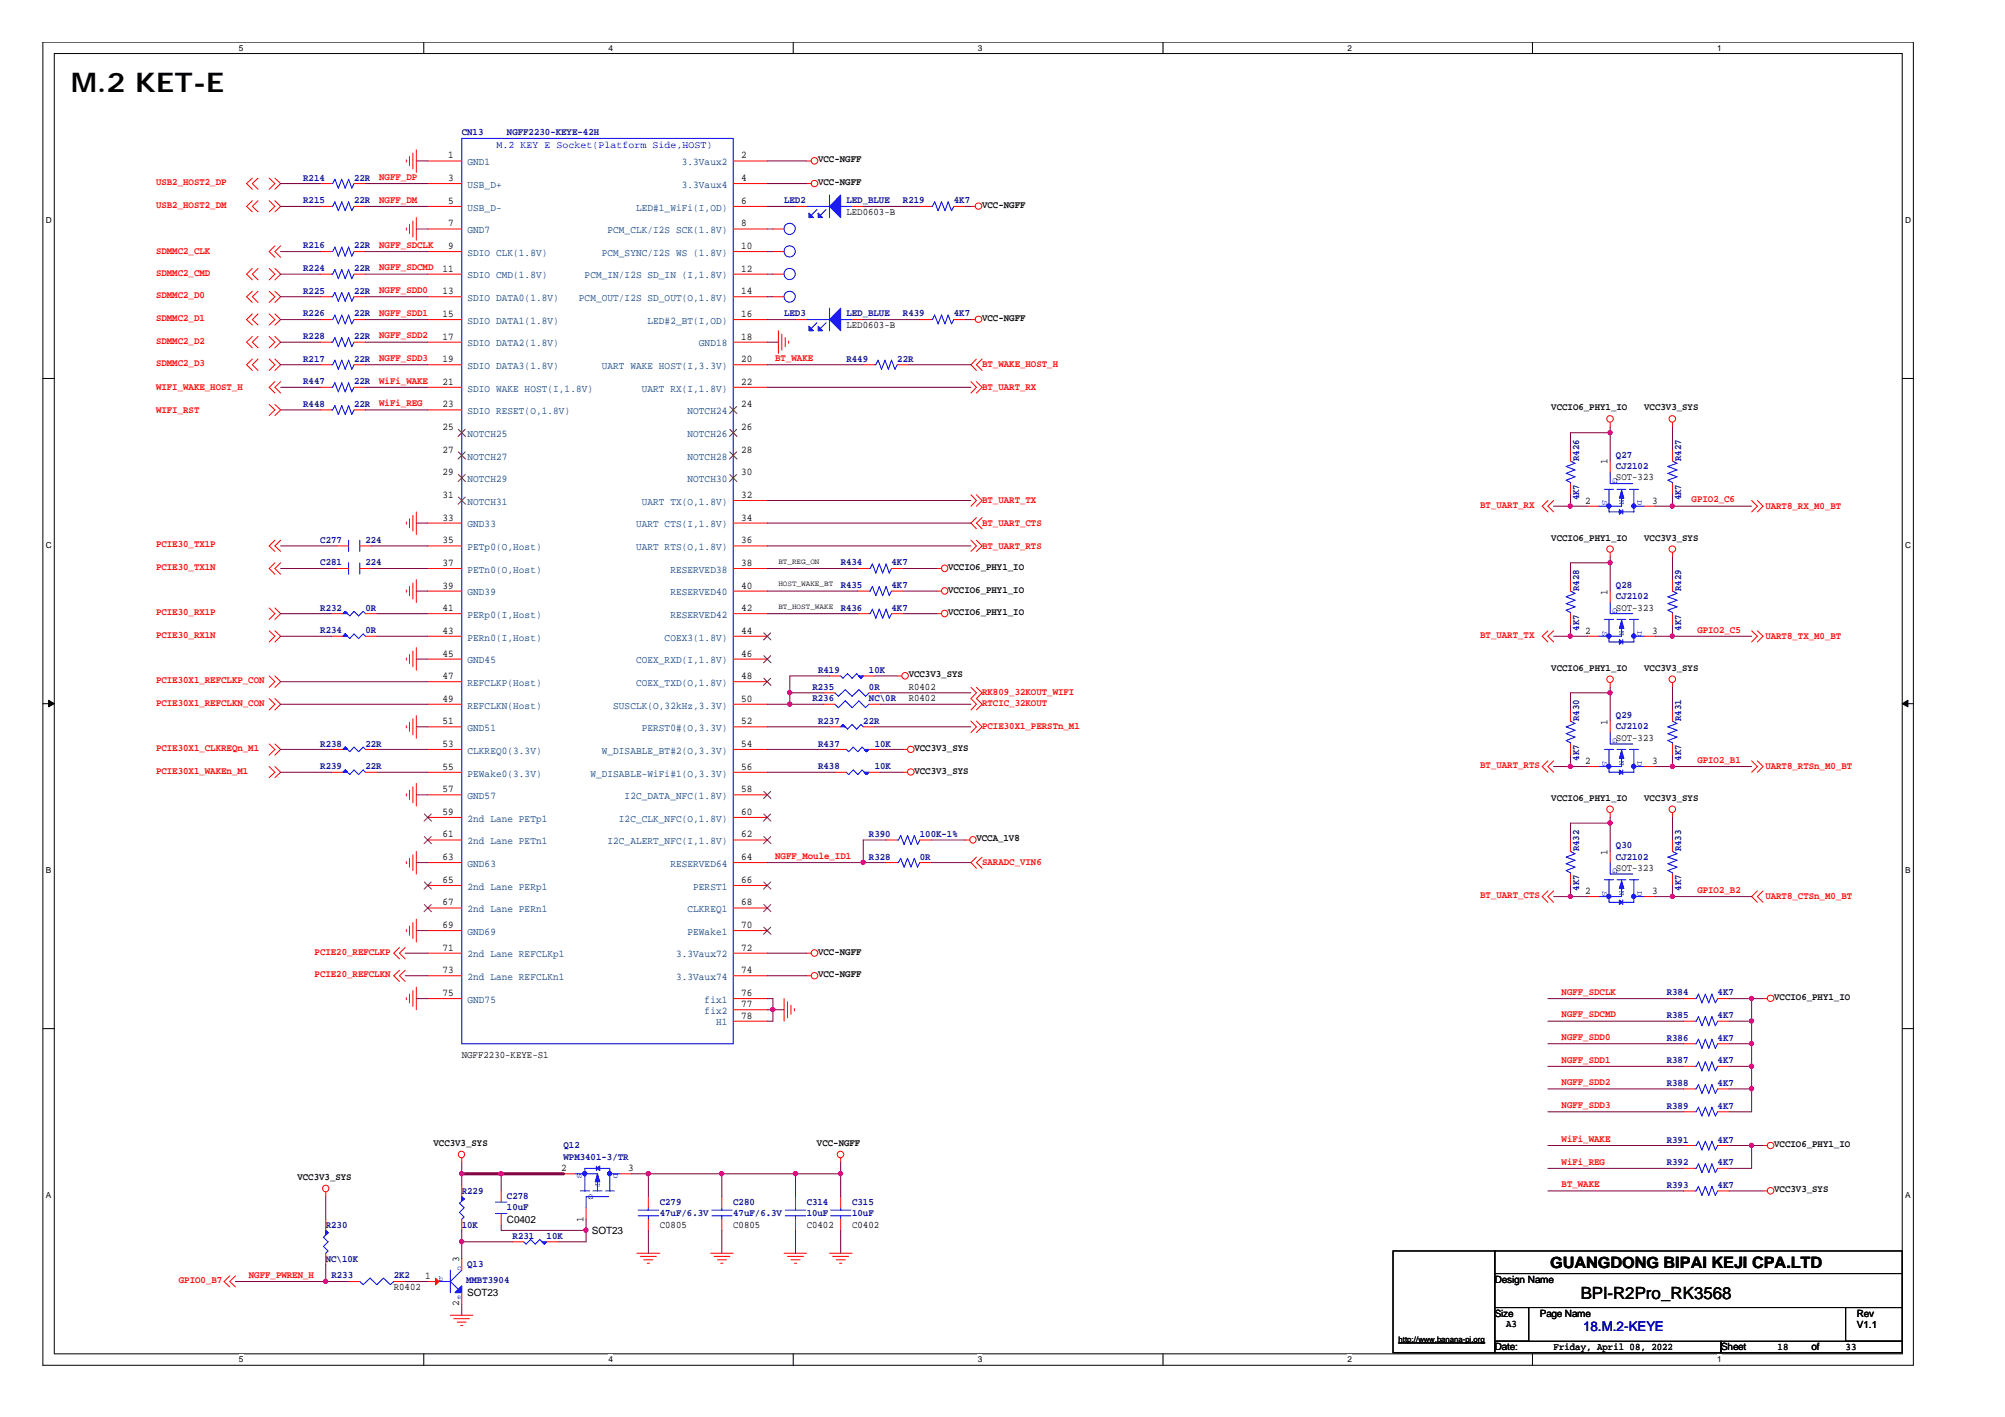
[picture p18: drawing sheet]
<svg xmlns="http://www.w3.org/2000/svg" width="297mm" height="210mm" viewBox="0 0 297 210" stroke-linecap="round" stroke-linejoin="round" font-family="sans-serif">
<defs><g id="words">
<text font-size="4" x="10.5" y="13.6">M.2 KET-E</text>
<text font-size="2.5" x="234.2" y="192.4">BPI-R2Pro_RK3568</text>
<text font-size="2.3" x="229.7" y="187.8">GUANGDONG BIPAI KEJI CPA.LTD</text>
<text font-size="2" fill="#000080" x="234.5" y="197.2">18.M.2-KEYE</text>
<g font-size="1.5">
<text x="66.4" y="23.5">1</text>
<text x="109.8" y="23.5">2</text>
<text x="66.4" y="26.8">3</text>
<text x="109.8" y="26.8">4</text>
<text x="121.2" y="24.1">VCC-NGFF</text>
<text x="121.2" y="27.4">VCC-NGFF</text>
<text x="66.4" y="30.2">5</text>
<text x="66.4" y="33.5">7</text>
<text x="109.8" y="30.2">6</text>
<text x="109.8" y="33.5">8</text>
<text x="125.4" y="31.8">LED0603-B</text>
<text x="145.5" y="30.8">VCC-NGFF</text>
<text x="65.5" y="40.2">11</text>
<text x="66.4" y="36.9">9</text>
<text x="109.8" y="36.9">10</text>
<text x="109.8" y="40.2">12</text>
<text x="65.5" y="43.6">13</text>
<text x="65.5" y="47">15</text>
<text x="109.8" y="43.6">14</text>
<text x="109.8" y="47">16</text>
<text x="145.5" y="47.6">VCC-NGFF</text>
<text x="65.5" y="50.3">17</text>
<text x="65.5" y="53.7">19</text>
<text x="109.8" y="50.3">18</text>
<text x="109.8" y="53.7">20</text>
<text x="125.4" y="48.6">LED0603-B</text>
<text x="65.5" y="57">21</text>
<text x="109.8" y="57">22</text>
<text x="65.5" y="60.3">23</text>
<text x="65.5" y="63.7">25</text>
<text x="109.8" y="60.3">24</text>
<text x="109.8" y="63.7">26</text>
<text x="229.8" y="60.8">VCCIO6_PHY1_IO</text>
<text x="243.6" y="60.8">VCC3V3_SYS</text>
<text x="65.5" y="67.1">27</text>
<text x="65.5" y="70.4">29</text>
<text x="109.8" y="67.1">28</text>
<text x="109.8" y="70.4">30</text>
<text x="238.2" y="68.8" transform="rotate(-90 238.2 68.8)">1</text>
<text x="239.4" y="71.2">SOT-323</text>
<text x="65.5" y="73.8">31</text>
<text x="65.5" y="77.1">33</text>
<text x="109.8" y="73.8">32</text>
<text x="109.8" y="77.1">34</text>
<text x="234.8" y="74.6">2</text>
<text x="244.8" y="74.6">3</text>
<text x="65.5" y="80.5">35</text>
<text x="65.5" y="83.8">37</text>
<text x="109.8" y="80.5">36</text>
<text x="109.8" y="83.8">38</text>
<text x="229.8" y="80.1">VCCIO6_PHY1_IO</text>
<text x="243.6" y="80.1">VCC3V3_SYS</text>
<text x="65.5" y="87.2">39</text>
<text x="109.8" y="87.2">40</text>
<text x="140.5" y="84.4">VCCIO6_PHY1_IO</text>
<text x="140.5" y="87.8">VCCIO6_PHY1_IO</text>
<text x="238.2" y="88.1" transform="rotate(-90 238.2 88.1)">1</text>
<text x="65.5" y="90.5">41</text>
<text x="65.5" y="93.9">43</text>
<text x="109.8" y="90.5">42</text>
<text x="109.8" y="93.9">44</text>
<text x="140.5" y="91.1">VCCIO6_PHY1_IO</text>
<text x="234.8" y="93.9">2</text>
<text x="239.4" y="90.5">SOT-323</text>
<text x="244.8" y="93.9">3</text>
<text x="65.5" y="97.3">45</text>
<text x="65.5" y="100.6">47</text>
<text x="109.8" y="97.3">46</text>
<text x="109.8" y="100.6">48</text>
<text x="134.6" y="100.3">VCC3V3_SYS</text>
<text x="229.8" y="99.3">VCCIO6_PHY1_IO</text>
<text x="243.6" y="99.3">VCC3V3_SYS</text>
<text x="65.5" y="103.9">49</text>
<text x="65.5" y="107.3">51</text>
<text x="109.8" y="103.9">50</text>
<text x="109.8" y="107.3">52</text>
<text x="134.6" y="102.2">R0402</text>
<text x="134.6" y="103.9">R0402</text>
<text x="238.2" y="107.3" transform="rotate(-90 238.2 107.3)">1</text>
<text x="65.5" y="110.6">53</text>
<text x="109.8" y="110.6">54</text>
<text x="135.5" y="111.3">VCC3V3_SYS</text>
<text x="234.8" y="113.2">2</text>
<text x="239.4" y="109.7">SOT-323</text>
<text x="244.8" y="113.2">3</text>
<text x="65.5" y="114">55</text>
<text x="65.5" y="117.4">57</text>
<text x="109.8" y="114">56</text>
<text x="109.8" y="117.4">58</text>
<text x="135.5" y="114.6">VCC3V3_SYS</text>
<text x="229.8" y="118.6">VCCIO6_PHY1_IO</text>
<text x="243.6" y="118.6">VCC3V3_SYS</text>
<text x="65.5" y="120.7">59</text>
<text x="65.5" y="124.1">61</text>
<text x="109.8" y="120.7">60</text>
<text x="109.8" y="124.1">62</text>
<text x="144.7" y="124.6">VCCA_1V8</text>
<text x="65.5" y="127.4">63</text>
<text x="65.5" y="130.8">65</text>
<text x="109.8" y="127.4">64</text>
<text x="109.8" y="130.8">66</text>
<text x="238.2" y="126.6" transform="rotate(-90 238.2 126.6)">1</text>
<text x="239.4" y="129">SOT-323</text>
<text x="65.5" y="134.1">67</text>
<text x="65.5" y="137.5">69</text>
<text x="109.8" y="134.1">68</text>
<text x="109.8" y="137.5">70</text>
<text x="234.8" y="132.4">2</text>
<text x="244.8" y="132.4">3</text>
<text x="65.5" y="140.8">71</text>
<text x="109.8" y="140.8">72</text>
<text x="121.2" y="141.4">VCC-NGFF</text>
<text x="65.5" y="144.2">73</text>
<text x="65.5" y="147.5">75</text>
<text x="109.8" y="144.2">74</text>
<text x="109.8" y="147.5">76</text>
<text x="109.8" y="149.2">77</text>
<text x="121.2" y="144.8">VCC-NGFF</text>
<text x="262.8" y="148.1">VCCIO6_PHY1_IO</text>
<text x="109.8" y="150.9">78</text>
<text x="68.4" y="156.7">NGFF2230-KEYE-S1</text>
<text x="64.2" y="169.8">VCC3V3_SYS</text>
<text x="83.1" y="173.5">2</text>
<text x="93" y="173.5">3</text>
<text x="121" y="169.8">VCC-NGFF</text>
<text x="262.8" y="169.9">VCCIO6_PHY1_IO</text>
<text x="44.1" y="174.8">VCC3V3_SYS</text>
<text x="262.8" y="176.6">VCC3V3_SYS</text>
<text x="75.1" y="181.1">C0402</text>
<text x="86.4" y="180.9" transform="rotate(-90 86.4 180.9)">1</text>
<text x="87.7" y="182.8">SOT23</text>
<text x="97.7" y="181.8">C0805</text>
<text x="108.6" y="181.8">C0805</text>
<text x="119.5" y="181.8">C0402</text>
<text x="126.2" y="181.8">C0402</text>
<text x="58.3" y="191.1">R0402</text>
<text x="63" y="189.5">1</text>
<text x="68" y="187" transform="rotate(-90 68 187)">3</text>
<text x="69.2" y="192">SOT23</text>
<text x="221.4" y="190">Design Name</text>
<text x="68" y="193.5" transform="rotate(-90 68 193.5)">2</text>
<text x="221.4" y="195">Size</text>
<text x="223.1" y="196.6">A3</text>
<text x="228.1" y="195">Page Name</text>
<text x="275.1" y="195">Rev</text>
<text x="275.1" y="196.7">V1.1</text>
<text x="221.4" y="200">Date:</text>
<text x="230.2" y="199.9">Friday, April 08, 2022</text>
<text x="255" y="200">Sheet</text>
<text x="263.4" y="199.9">18</text>
<text x="268.4" y="200">of</text>
<text x="273.4" y="199.9">33</text>
</g>
<g font-size="1.5" fill="#000080">
<text x="68.4" y="20">CN13</text>
<text x="75.1" y="20">NGFF2230-KEYE-42H</text>
<text x="44.9" y="26.8">R214</text>
<text x="52.5" y="26.8">22R</text>
<text x="44.9" y="30.1">R215</text>
<text x="52.5" y="30.1">22R</text>
<text x="116.2" y="30.1">LED2</text>
<text x="125.4" y="30.1">LED_BLUE</text>
<text x="133.8" y="30.1">R219</text>
<text x="141.3" y="30.1">4K7</text>
<text x="44.9" y="40.2">R224</text>
<text x="44.9" y="36.8">R216</text>
<text x="52.5" y="40.2">22R</text>
<text x="52.5" y="36.8">22R</text>
<text x="44.9" y="46.9">R226</text>
<text x="44.9" y="43.5">R225</text>
<text x="52.5" y="46.9">22R</text>
<text x="52.5" y="43.5">22R</text>
<text x="116.2" y="46.9">LED3</text>
<text x="125.4" y="46.9">LED_BLUE</text>
<text x="133.8" y="46.9">R439</text>
<text x="141.3" y="46.9">4K7</text>
<text x="44.9" y="50.2">R228</text>
<text x="44.9" y="53.6">R217</text>
<text x="52.5" y="50.2">22R</text>
<text x="52.5" y="53.6">22R</text>
<text x="125.4" y="53.6">R449</text>
<text x="132.9" y="53.6">22R</text>
<text x="44.9" y="57">R447</text>
<text x="52.5" y="57">22R</text>
<text x="44.9" y="60.3">R448</text>
<text x="52.5" y="60.3">22R</text>
<text x="233.9" y="68.3" transform="rotate(-90 233.9 68.3)">R426</text>
<text x="239.4" y="67.8">Q27</text>
<text x="239.4" y="69.5">CJ2102</text>
<text x="249" y="68.3" transform="rotate(-90 249 68.3)">R427</text>
<text x="233.9" y="74.1" transform="rotate(-90 233.9 74.1)">4K7</text>
<text x="249" y="74.1" transform="rotate(-90 249 74.1)">4K7</text>
<text x="47.5" y="80.4">C277</text>
<text x="47.5" y="83.7">C281</text>
<text x="54.1" y="80.4">224</text>
<text x="54.1" y="83.7">224</text>
<text x="124.5" y="83.7">R434</text>
<text x="132.1" y="83.7">4K7</text>
<text x="124.5" y="87.1">R435</text>
<text x="132.1" y="87.1">4K7</text>
<text x="233.9" y="87.6" transform="rotate(-90 233.9 87.6)">R428</text>
<text x="239.4" y="87.1">Q28</text>
<text x="239.4" y="88.8">CJ2102</text>
<text x="249" y="87.6" transform="rotate(-90 249 87.6)">R429</text>
<text x="47.5" y="90.5">R232</text>
<text x="47.5" y="93.8">R234</text>
<text x="54.1" y="90.5">0R</text>
<text x="54.1" y="93.8">0R</text>
<text x="124.5" y="90.5">R436</text>
<text x="132.1" y="90.5">4K7</text>
<text x="233.9" y="93.4" transform="rotate(-90 233.9 93.4)">4K7</text>
<text x="249" y="93.4" transform="rotate(-90 249 93.4)">4K7</text>
<text x="121.2" y="99.7">R419</text>
<text x="128.7" y="99.7">10K</text>
<text x="120.4" y="102.2">R235</text>
<text x="120.4" y="103.9">R236</text>
<text x="121.2" y="107.2">R237</text>
<text x="127.9" y="107.2">22R</text>
<text x="128.7" y="102.2">0R</text>
<text x="128.7" y="103.9">NC\0R</text>
<text x="233.9" y="106.8" transform="rotate(-90 233.9 106.8)">R430</text>
<text x="239.4" y="106.4">Q29</text>
<text x="249" y="106.8" transform="rotate(-90 249 106.8)">R431</text>
<text x="47.5" y="110.6">R238</text>
<text x="47.5" y="113.9">R239</text>
<text x="54.1" y="110.6">22R</text>
<text x="54.1" y="113.9">22R</text>
<text x="121.2" y="113.9">R438</text>
<text x="121.2" y="110.6">R437</text>
<text x="129.6" y="113.9">10K</text>
<text x="129.6" y="110.6">10K</text>
<text x="233.9" y="112.7" transform="rotate(-90 233.9 112.7)">4K7</text>
<text x="239.4" y="108">CJ2102</text>
<text x="249" y="112.7" transform="rotate(-90 249 112.7)">4K7</text>
<text x="128.7" y="124">R390</text>
<text x="136.3" y="124">100K-1%</text>
<text x="239.4" y="125.7">Q30</text>
<text x="128.7" y="127.4">R328</text>
<text x="136.3" y="127.4">0R</text>
<text x="233.9" y="132" transform="rotate(-90 233.9 132)">4K7</text>
<text x="233.9" y="126.1" transform="rotate(-90 233.9 126.1)">R432</text>
<text x="239.4" y="127.4">CJ2102</text>
<text x="249" y="132" transform="rotate(-90 249 132)">4K7</text>
<text x="249" y="126.1" transform="rotate(-90 249 126.1)">R433</text>
<text x="246.9" y="147.5">R384</text>
<text x="254.5" y="147.5">4K7</text>
<text x="246.9" y="154.1">R386</text>
<text x="246.9" y="150.8">R385</text>
<text x="254.5" y="154.1">4K7</text>
<text x="254.5" y="150.8">4K7</text>
<text x="246.9" y="160.9">R388</text>
<text x="246.9" y="157.5">R387</text>
<text x="254.5" y="160.9">4K7</text>
<text x="254.5" y="157.5">4K7</text>
<text x="246.9" y="164.2">R389</text>
<text x="254.5" y="164.2">4K7</text>
<text x="83.5" y="170.1">Q12</text>
<text x="83.5" y="171.8">WPM3401-3/TR</text>
<text x="246.9" y="172.6">R392</text>
<text x="246.9" y="169.3">R391</text>
<text x="254.5" y="172.6">4K7</text>
<text x="254.5" y="169.3">4K7</text>
<text x="68.4" y="176.8">R229</text>
<text x="75.1" y="177.6">C278</text>
<text x="75.1" y="179.3">10uF</text>
<text x="97.7" y="178.5">C279</text>
<text x="108.6" y="178.5">C280</text>
<text x="119.5" y="178.5">C314</text>
<text x="126.2" y="178.5">C315</text>
<text x="246.9" y="176">R393</text>
<text x="254.5" y="176">4K7</text>
<text x="48.3" y="181.8">R230</text>
<text x="68.4" y="181.8">10K</text>
<text x="75.9" y="183.5">R231</text>
<text x="81" y="183.5">10K</text>
<text x="97.7" y="180.1">47uF/6.3V</text>
<text x="108.6" y="180.1">47uF/6.3V</text>
<text x="119.5" y="180.1">10uF</text>
<text x="126.2" y="180.1">10uF</text>
<text x="48.3" y="186.9">NC\10K</text>
<text x="49.1" y="189.4">R233</text>
<text x="58.3" y="189.4">2K2</text>
<text x="69" y="190">MMBT3904</text>
<text x="69.2" y="187.7">Q13</text>
</g>
<text font-size="1.5" fill="#00f" x="73.6" y="21.9">M.2 KEY E Socket(Platform Side,HOST)</text>
<g font-size="1.5" fill="#f00">
<text x="23.1" y="27.4">USB2_HOST2_DP</text>
<text x="56.2" y="26.6">NGFF_DP</text>
<text x="23.1" y="30.8">USB2_HOST2_DM</text>
<text x="56.2" y="30">NGFF_DM</text>
<text x="23.1" y="40.8">SDMMC2_CMD</text>
<text x="23.1" y="37.6">SDMMC2_CLK</text>
<text x="56.2" y="36.7">NGFF_SDCLK</text>
<text x="56.2" y="40.1">NGFF_SDCMD</text>
<text x="23.1" y="44.2">SDMMC2_D0</text>
<text x="23.1" y="47.6">SDMMC2_D1</text>
<text x="56.2" y="43.4">NGFF_SDD0</text>
<text x="56.2" y="46.8">NGFF_SDD1</text>
<text x="23.1" y="50.9">SDMMC2_D2</text>
<text x="56.2" y="50.1">NGFF_SDD2</text>
<text x="56.2" y="53.5">NGFF_SDD3</text>
<text x="114.9" y="53.5">BT_WAKE</text>
<text x="23.1" y="54.2">SDMMC2_D3</text>
<text x="23.1" y="57.8">WIFI_WAKE_HOST_H</text>
<text x="56.2" y="56.8">WiFi_WAKE</text>
<text x="145.5" y="54.4">BT_WAKE_HOST_H</text>
<text x="145.5" y="57.8">BT_UART_RX</text>
<text x="23.1" y="61.1">WIFI_RST</text>
<text x="56.2" y="60.2">WiFi_REG</text>
<text x="145.5" y="74.5">BT_UART_TX</text>
<text x="145.5" y="77.9">BT_UART_CTS</text>
<text x="219.3" y="75.2">BT_UART_RX</text>
<text x="250.6" y="74.4">GPIO2_C6</text>
<text x="261.5" y="75.4">UART8_RX_M0_BT</text>
<text x="23.1" y="81.1">PCIE30_TX1P</text>
<text x="145.5" y="81.3">BT_UART_RTS</text>
<text x="23.1" y="84.4">PCIE30_TX1N</text>
<text x="23.1" y="91.1">PCIE30_RX1P</text>
<text x="23.1" y="94.5">PCIE30_RX1N</text>
<text x="219.3" y="94.5">BT_UART_TX</text>
<text x="251.5" y="93.7">GPIO2_C5</text>
<text x="261.5" y="94.7">UART8_TX_M0_BT</text>
<text x="23.1" y="101.2">PCIE30X1_REFCLKP_CON</text>
<text x="23.1" y="104.5">PCIE30X1_REFCLKN_CON</text>
<text x="145.5" y="102.9">RK809_32KOUT_WIFI</text>
<text x="145.5" y="104.5">RTCIC_32KOUT</text>
<text x="23.1" y="111.3">PCIE30X1_CLKREQn_M1</text>
<text x="145.5" y="108">PCIE30X1_PERSTn_M1</text>
<text x="219.3" y="113.8">BT_UART_RTS</text>
<text x="251.5" y="113">GPIO2_B1</text>
<text x="261.5" y="113.9">UART8_RTSn_M0_BT</text>
<text x="23.1" y="114.6">PCIE30X1_WAKEn_M1</text>
<text x="114.9" y="127.2">NGFF_Moule_ID1</text>
<text x="145.5" y="128.2">SARADC_VIN6</text>
<text x="219.3" y="133">BT_UART_CTS</text>
<text x="251.5" y="132.3">GPIO2_B2</text>
<text x="261.5" y="133.2">UART8_CTSn_M0_BT</text>
<text x="46.6" y="141.4">PCIE20_REFCLKP</text>
<text x="46.6" y="144.8">PCIE20_REFCLKN</text>
<text x="231.4" y="147.4">NGFF_SDCLK</text>
<text x="231.4" y="150.7">NGFF_SDCMD</text>
<text x="231.4" y="154.1">NGFF_SDD0</text>
<text x="231.4" y="157.4">NGFF_SDD1</text>
<text x="231.4" y="160.8">NGFF_SDD2</text>
<text x="231.4" y="164.1">NGFF_SDD3</text>
<text x="231.4" y="169.1">WiFi_WAKE</text>
<text x="231.4" y="172.5">WiFi_REG</text>
<text x="231.4" y="175.9">BT_WAKE</text>
<text x="26.5" y="190">GPIO0_B7</text>
<text x="36.9" y="189.3">NGFF_PWREN_H</text>
</g>
<g font-size="1.5" fill="#004080">
<text x="69.3" y="24.5">GND1</text>
<text x="69.3" y="27.8">USB_D+</text>
<text x="101" y="24.5">3.3Vaux2</text>
<text x="101" y="27.8">3.3Vaux4</text>
<text x="69.3" y="31.2">USB_D-</text>
<text x="69.3" y="34.6">GND7</text>
<text x="90" y="34.6">PCM_CLK/I2S SCK(1.8V)</text>
<text x="94.2" y="31.2">LED#1_WiFi(I,OD)</text>
<text x="69.3" y="37.9">SDIO CLK(1.8V)</text>
<text x="69.3" y="41.2">SDIO CMD(1.8V)</text>
<text x="86.6" y="41.2">PCM_IN/I2S SD_IN (I,1.8V)</text>
<text x="89.2" y="37.9">PCM_SYNC/I2S WS (1.8V)</text>
<text x="69.3" y="44.6">SDIO DATA0(1.8V)</text>
<text x="69.3" y="48">SDIO DATA1(1.8V)</text>
<text x="85.8" y="44.6">PCM_OUT/I2S SD_OUT(O,1.8V)</text>
<text x="95.9" y="48">LED#2_BT(I,OD)</text>
<text x="69.3" y="51.3">SDIO DATA2(1.8V)</text>
<text x="103.5" y="51.3">GND18</text>
<text x="69.3" y="54.7">SDIO DATA3(1.8V)</text>
<text x="69.3" y="58">SDIO WAKE HOST(I,1.8V)</text>
<text x="89.2" y="54.7">UART WAKE HOST(I,3.3V)</text>
<text x="95.1" y="58">UART RX(I,1.8V)</text>
<text x="69.3" y="61.4">SDIO RESET(O,1.8V)</text>
<text x="69.3" y="64.7">NOTCH25</text>
<text x="101.9" y="61.4">NOTCH24</text>
<text x="101.9" y="64.7">NOTCH26</text>
<text x="69.3" y="68.1">NOTCH27</text>
<text x="69.3" y="71.4">NOTCH29</text>
<text x="101.9" y="68.1">NOTCH28</text>
<text x="101.9" y="71.4">NOTCH30</text>
<text x="69.3" y="74.8">NOTCH31</text>
<text x="95.1" y="74.8">UART TX(O,1.8V)</text>
<text x="69.3" y="78.1">GND33</text>
<text x="69.3" y="81.5">PETp0(O,Host)</text>
<text x="94.2" y="78.1">UART CTS(I,1.8V)</text>
<text x="94.2" y="81.5">UART RTS(O,1.8V)</text>
<text x="69.3" y="84.9">PETn0(O,Host)</text>
<text x="69.3" y="88.2">GND39</text>
<text x="99.3" y="84.9">RESERVED38</text>
<text x="99.3" y="88.2">RESERVED40</text>
<text x="69.3" y="91.5">PERp0(I,Host)</text>
<text x="69.3" y="94.9">PERn0(I,Host)</text>
<text x="98.5" y="94.9">COEX3(1.8V)</text>
<text x="99.3" y="91.5">RESERVED42</text>
<text x="69.3" y="98.3">GND45</text>
<text x="69.3" y="101.6">REFCLKP(Host)</text>
<text x="94.2" y="98.3">COEX_RXD(I,1.8V)</text>
<text x="94.2" y="101.6">COEX_TXD(O,1.8V)</text>
<text x="69.3" y="105">REFCLKN(Host)</text>
<text x="90.8" y="105">SUSCLK(O,32kHz,3.3V)</text>
<text x="69.3" y="108.3">GND51</text>
<text x="69.3" y="111.6">CLKREQ0(3.3V)</text>
<text x="89.2" y="111.6">W_DISABLE_BT#2(O,3.3V)</text>
<text x="95.1" y="108.3">PERST0#(O,3.3V)</text>
<text x="69.3" y="115">PEWake0(3.3V)</text>
<text x="69.3" y="118.4">GND57</text>
<text x="87.5" y="115">W_DISABLE-WiFi#1(O,3.3V)</text>
<text x="92.5" y="118.4">I2C_DATA_NFC(1.8V)</text>
<text x="69.3" y="121.7">2nd Lane PETp1</text>
<text x="69.3" y="125.1">2nd Lane PETn1</text>
<text x="90" y="125.1">I2C_ALERT_NFC(I,1.8V)</text>
<text x="91.7" y="121.7">I2C_CLK_NFC(O,1.8V)</text>
<text x="69.3" y="128.4">GND63</text>
<text x="69.3" y="131.8">2nd Lane PERp1</text>
<text x="99.3" y="128.4">RESERVED64</text>
<text x="102.7" y="131.8">PERST1</text>
<text x="69.3" y="135.1">2nd Lane PERn1</text>
<text x="101.9" y="135.1">CLKREQ1</text>
<text x="69.3" y="138.5">GND69</text>
<text x="69.3" y="141.8">2nd Lane REFCLKp1</text>
<text x="100.2" y="141.8">3.3Vaux72</text>
<text x="101.9" y="138.5">PEWake1</text>
<text x="69.3" y="145.2">2nd Lane REFCLKn1</text>
<text x="69.3" y="148.6">GND75</text>
<text x="100.2" y="145.2">3.3Vaux74</text>
<text x="104.4" y="148.6">fix1</text>
<text x="104.4" y="150.2">fix2</text>
<text x="106.1" y="151.9">H1</text>
</g>
<g font-size="1.2">
<text x="35.4" y="7.5">5</text>
<text x="90.1" y="7.5">4</text>
<text x="144.9" y="7.5">3</text>
<text x="199.6" y="7.5">2</text>
<text x="254.4" y="7.5">1</text>
<text x="6.8" y="33.1">D</text>
<text x="282.2" y="33.1">D</text>
<text x="6.8" y="81.2">C</text>
<text x="282.2" y="81.2">C</text>
<text x="6.8" y="129.4">B</text>
<text x="282.2" y="129.4">B</text>
<text x="6.8" y="177.5">A</text>
<text x="282.2" y="177.5">A</text>
<text x="35.4" y="201.8">5</text>
<text x="90.1" y="201.8">4</text>
<text x="144.9" y="201.8">3</text>
<text x="199.6" y="201.8">2</text>
<text x="254.4" y="201.8">1</text>
</g>
<g font-size="1.1" fill="#00f">
<text x="238.9" y="70.8" transform="rotate(90 238.9 70.8)">G</text>
<text x="237.4" y="74.1" transform="rotate(90 237.4 74.1)">S</text>
<text x="239.9" y="74.1" transform="rotate(90 239.9 74.1)">N</text>
<text x="242.6" y="74.1" transform="rotate(90 242.6 74.1)">D</text>
<text x="237.4" y="93.4" transform="rotate(90 237.4 93.4)">S</text>
<text x="238.9" y="90.1" transform="rotate(90 238.9 90.1)">G</text>
<text x="239.9" y="93.4" transform="rotate(90 239.9 93.4)">N</text>
<text x="242.6" y="93.4" transform="rotate(90 242.6 93.4)">D</text>
<text x="237.4" y="112.7" transform="rotate(90 237.4 112.7)">S</text>
<text x="238.9" y="109.4" transform="rotate(90 238.9 109.4)">G</text>
<text x="239.9" y="112.7" transform="rotate(90 239.9 112.7)">N</text>
<text x="242.6" y="112.7" transform="rotate(90 242.6 112.7)">D</text>
<text x="237.4" y="132" transform="rotate(90 237.4 132)">S</text>
<text x="238.9" y="128.6" transform="rotate(90 238.9 128.6)">G</text>
<text x="239.9" y="132" transform="rotate(90 239.9 132)">N</text>
<text x="242.6" y="132" transform="rotate(90 242.6 132)">D</text>
<text x="85.5" y="173.7" transform="rotate(90 85.5 173.7)">S</text>
<text x="90.9" y="173.7" transform="rotate(90 90.9 173.7)">D</text>
<text x="87.2" y="176.9" transform="rotate(90 87.2 176.9)">G</text>
<text x="88.2" y="175.2" transform="rotate(90 88.2 175.2)">P</text>
<text x="65" y="189.8">b</text>
<text x="67.7" y="188.1">c</text>
<text x="67.7" y="192.5">e</text>
</g>
<g font-size="1.1">
<text x="115.3" y="83.5">BT_REG_ON</text>
<text x="115.3" y="86.8">HOST_WAKE_BT</text>
<text x="115.3" y="90.2">BT_HOST_WAKE</text>
<text x="207.2" y="198.8">http://www.banana-pi.org</text>
</g>
</g></defs>
<path d="M6.3 6.2h277.2v196h-277.2zM8 7.9h273.8v192.6h-273.8z" fill="none" stroke="#000" stroke-width=".15"/>
<g fill="#fff">
<path d="M35.4 6.4h.6v1.4h-.6z"/>
<path d="M35.4 200.7h.6v1.4h-.6z"/>
</g>
<path d="M62.8 6.2v1.7M62.8 200.5v1.7" fill="none" stroke="#000" stroke-width=".15"/>
<g fill="#fff">
<path d="M90.1 6.4h.7v1.4h-.7z"/>
<path d="M90.1 200.7h.7v1.4h-.7z"/>
</g>
<path d="M117.5 6.2v1.7M117.5 200.5v1.7" fill="none" stroke="#000" stroke-width=".15"/>
<g fill="#fff">
<path d="M144.9 6.4h.6v1.4h-.6z"/>
<path d="M144.9 200.7h.6v1.4h-.6z"/>
</g>
<path d="M172.3 6.2v1.7M172.3 200.5v1.7" fill="none" stroke="#000" stroke-width=".15"/>
<g fill="#fff">
<path d="M199.6 6.4h.7v1.4h-.7z"/>
<path d="M199.6 200.7h.7v1.4h-.7z"/>
</g>
<path d="M227 6.2v1.7M227 200.5v1.7" fill="none" stroke="#000" stroke-width=".15"/>
<g fill="#fff">
<path d="M254.4 6.4h.6v1.4h-.6z"/>
<path d="M254.4 200.7h.6v1.4h-.6z"/>
<path d="M6.8 31.9h.8v1.4h-.8z"/>
<path d="M282.2 31.9h.9v1.4h-.9z"/>
<path d="M6.8 80.1h.8v1.4h-.8z"/>
<path d="M282.2 80.1h.9v1.4h-.9z"/>
</g>
<path d="M6.3 56.1h1.7M281.8 56.1h1.7" fill="none" stroke="#000" stroke-width=".15"/>
<g fill="#fff">
<path d="M6.8 128.2h.7v1.4h-.7z"/>
<path d="M282.2 128.2h.8v1.4h-.8z"/>
</g>
<path d="M6.3 104.2h1.7M281.8 104.2h1.7" fill="none" stroke="#000" stroke-width=".15"/>
<g fill="#000" stroke="#000" stroke-width=".15">
<path d="M7.2 103.7l.8 .5-.8 .5z" fill-rule="evenodd"/>
<path d="M281.8 104.2l.9-.5v1z" fill-rule="evenodd"/>
</g>
<g fill="#fff">
<path d="M6.8 176.4h.7v1.4h-.7z"/>
<path d="M282.2 176.4h.8v1.4h-.8z"/>
</g>
<path d="M6.3 152.4h1.7M281.8 152.4h1.7M206.4 185.3h15v15.1h-15zM221.4 185.3h60.4v3.4h-60.4zM221.4 188.7h60.4v5h-60.4zM221.4 193.7h5.1v5h-5.1zM221.4 198.7h33.6v1.7h-33.6zM255 198.7h26.8v1.7h-26.8zM273.4 193.7h8.4v5h-8.4z" fill="none" stroke="#000" stroke-width=".15"/>
<g fill="none" stroke="#f00" stroke-width=".15">
<path d="M37.4 39.8l-.9 .8 .9 .9M37.4 26.4l-.9 .8 .9 .8M37.4 29.7l-.9 .9 .9 .8M38.2 39.8l-.8 .8 .8 .9M38.2 29.7l-.8 .9 .8 .8M38.2 26.4l-.8 .8 .8 .8M39.9 39.8l.8 .8-.8 .9M39.9 26.4l.8 .8-.8 .8M39.9 29.7l.8 .9-.8 .8M40.7 39.8l.9 .8-.9 .9M40.7 36.4l-.8 .9 .8 .8M40.7 26.4l.9 .8-.9 .8"/>
<path d="M40.7 29.7l.9 .9-.9 .8M41.6 36.4l-.9 .9 .9 .8M47.5 27.2h1.6M47.5 30.6h1.6M47.5 37.3h1.6M52.5 27.2h1.6M52.5 30.6h1.6M52.5 37.3h1.6M60.2 23.7v.3M60.2 33.8v.3M60.7 23.2v1.3M60.7 33.2v1.4"/>
<path d="M61.2 22.7v2.3M61.2 32.7v2.4M61.7 22.2v3.3M61.7 32.2v3.4M63.4 23.8h5M63.4 27.2h5M63.4 30.6h5M63.4 33.9h5M63.4 37.3h5M108.6 23.8h5.1M108.6 27.2h5.1M108.6 30.6h5.1"/>
<path d="M108.6 33.9h5.1M108.6 37.3h5.1M114.5 33.9h1.7M114.5 37.3h1.7M117.9 30.6h1.6M119.5 23.8h.7M119.5 27.2h.7M126.2 30.6h1.7M136.3 30.6h1.7M141.3 30.6h1.7M143.8 30.6h.7M37.4 43.2l-.9 .8 .9 .8"/>
<path d="M37.4 46.5l-.9 .8 .9 .8M37.4 49.8l-.9 .9 .9 .8M37.4 53.2l-.9 .8 .9 .9M38.2 46.5l-.8 .8 .8 .8M38.2 43.2l-.8 .8 .8 .8M38.2 53.2l-.8 .8 .8 .9M38.2 49.8l-.8 .9 .8 .8M39.9 43.2l.8 .8-.8 .8M39.9 46.5l.8 .8-.8 .8M39.9 49.8l.8 .9-.8 .8M39.9 53.2l.8 .8-.8 .9M39.9 59.9l.8 .8-.8 .9"/>
<path d="M40.7 43.2l.9 .8-.9 .8M40.7 46.5l.9 .8-.9 .8M40.7 49.8l.9 .9-.9 .8M40.7 53.2l.9 .8-.9 .9M40.7 56.5l-.8 .9 .8 .8M40.7 59.9l.9 .8-.9 .9M41.6 56.5l-.9 .9 .9 .8M47.5 47.3h1.6M47.5 50.7h1.6M47.5 54h1.6M47.5 40.6h1.6M47.5 44h1.6"/>
<path d="M47.5 57.4h1.6M52.5 47.3h1.6M52.5 50.7h1.6M52.5 54h1.6M52.5 40.6h1.6M52.5 44h1.6M52.5 57.4h1.6M63.4 47.3h5M63.4 50.7h5M63.4 54h5M63.4 40.6h5M63.4 44h5"/>
<path d="M63.4 57.4h5M108.6 47.3h5.1M108.6 50.7h5.1M108.6 54h5.1M108.6 40.6h5.1M108.6 44h5.1M108.6 57.4h5.1M114.5 40.6h1.7M114.5 44h1.7M115.3 49v3.3M115.8 49.5v2.4M116.3 50v1.4"/>
<path d="M116.8 50.5v.4M117.9 47.3h1.6M126.2 47.3h1.7M127.9 54h1.7M132.9 54h1.7M136.3 47.3h1.7M141.3 47.3h1.7M143.8 47.3h.7M143.8 56.5l.9 .9-.9 .8M144.7 53.2l-.9 .8 .9 .9M144.7 56.5l.8 .9-.8 .8M145.5 53.2l-.8 .8 .8 .9"/>
<path d="M47.5 60.7h1.6M52.5 60.7h1.6M60.2 77.3v.4M60.7 76.8v1.4M61.2 76.3v2.4M61.7 75.8v3.4M63.4 60.7h5M63.4 77.5h5M108.6 74.1h5.1M108.6 77.5h5.1M143.8 73.3l.9 .8-.9 .9M144.7 73.3l.8 .8-.8 .9"/>
<path d="M144.7 76.7l-.9 .8 .9 .8M145.5 76.7l-.8 .8 .8 .8M229.3 74.1l-.8 .9 .8 .8M230.2 74.1l-.9 .9 .9 .8M232.7 66.6v1.7M232.7 71.6v1.7M235.2 75h1.7M238.5 62.6v.7M238.5 68.3v1.6M243.6 75h1.6M247.8 62.6v.7M247.8 66.6v1.7"/>
<path d="M247.8 71.6v1.7M259.5 74.1l.8 .9-.8 .8M260.3 74.1l.9 .9-.9 .8M39.9 90.1l.8 .8-.8 .9M39.9 93.4l.8 .8-.8 .9M40.7 80l-.8 .9 .8 .8M40.7 83.4l-.8 .8 .8 .9M40.7 90.1l.9 .8-.9 .9M40.7 93.4l.9 .8-.9 .9M41.6 80l-.9 .9 .9 .8M41.6 83.4l-.9 .8 .9 .9M49.1 90.9h1.7"/>
<path d="M49.1 94.2h1.7M50 84.2h1.6M50 80.9h1.6M53.3 84.2h1.7M53.3 80.9h1.7M54.1 90.9h1.7M54.1 94.2h1.7M60.2 87.4v.3M60.2 97.5v.3M60.7 86.9v1.3M60.7 97v1.3M61.2 86.4v2.3"/>
<path d="M61.2 96.4v2.4M61.7 85.9v3.4M61.7 95.9v3.4M63.4 84.2h5M63.4 87.6h5M63.4 90.9h5M63.4 80.9h5M63.4 94.2h5M63.4 97.6h5M108.6 84.2h5.1M108.6 87.6h5.1M108.6 90.9h5.1"/>
<path d="M108.6 80.9h5.1M108.6 94.2h5.1M108.6 97.6h5.1M127.1 84.2h1.6M127.1 87.6h1.6M127.1 90.9h1.6M132.1 84.2h1.7M132.1 87.6h1.7M132.1 90.9h1.7M138.8 84.2h.7M138.8 87.6h.7M138.8 90.9h.7"/>
<path d="M143.8 80l.9 .9-.9 .8M144.7 80l.8 .9-.8 .8M229.3 93.4l-.8 .8 .8 .9M230.2 93.4l-.9 .8 .9 .9M232.7 85.9v1.7M232.7 90.9v1.7M235.2 94.2h1.7M238.5 81.8v.7M238.5 87.6v1.7M243.6 94.2h1.6M247.8 81.8v.7M247.8 85.9v1.7"/>
<path d="M247.8 90.9v1.7M259.5 93.4l.8 .8-.8 .9M260.3 93.4l.9 .8-.9 .9M39.9 100.1l.8 .9-.8 .8M39.9 103.5l.8 .8-.8 .9M39.9 110.2l.8 .8-.8 .9M39.9 113.6l.8 .8-.8 .8M40.7 100.1l.9 .9-.9 .8M40.7 103.5l.9 .8-.9 .9M40.7 110.2l.9 .8-.9 .9M40.7 113.6l.9 .8-.9 .8M49.1 111h1.7"/>
<path d="M49.1 114.4h1.7M54.1 111h1.7M54.1 114.4h1.7M60.2 107.5v.3M60.2 117.6v.3M60.7 107v1.3M60.7 117.1v1.3M61.2 106.5v2.4M61.2 116.6v2.3M61.7 106v3.4M61.7 116v3.4M63.4 111h5"/>
<path d="M63.4 114.4h5M63.4 107.7h5M63.4 101h5M63.4 104.3h5M63.4 117.7h5M108.6 111h5.1M108.6 114.4h5.1M108.6 107.7h5.1M108.6 101h5.1M108.6 104.3h5.1M108.6 117.7h5.1M122 104.3h1.7"/>
<path d="M122 102.6h1.7M122.9 100.1h1.6M122.9 107.7h1.6M123.7 111h1.7M123.7 114.4h1.7M127.9 100.1h1.7M127.9 107.7h1.7M128.7 111h1.7M128.7 114.4h1.7M128.7 104.3h1.7M128.7 102.6h1.7M132.9 100.1h.7"/>
<path d="M133.8 111h.7M133.8 114.4h.7M143.8 101.8l.9 .8-.9 .9 .9 .8-.9 .9M143.8 106.8l.9 .9-.9 .8M144.7 101.8l.8 .8-.8 .9 .8 .8-.8 .9M144.7 106.8l.8 .9-.8 .8M229.3 112.7l-.8 .9 .8 .8M230.2 112.7l-.9 .9 .9 .8M232.7 105.2v1.6M232.7 110.2v1.7M235.2 113.6h1.7M238.5 101.1v.7"/>
<path d="M238.5 106.8v1.7M243.6 113.6h1.6M247.8 101.1v.7M247.8 105.2v1.6M247.8 110.2v1.7M259.5 112.7l.8 .9-.8 .8M260.3 112.7l.9 .9-.9 .8M60.2 127.6v.3M60.2 137.7v.3M60.7 127.1v1.4M60.7 137.2v1.3M61.2 126.6v2.4"/>
<path d="M61.2 136.7v2.3M61.7 126.1v3.4M61.7 136.2v3.3M63.4 124.4h5M63.4 121.1h5M63.4 127.8h5M63.4 131.2h5M63.4 134.5h5M63.4 137.9h5M108.6 124.4h5.1M108.6 121.1h5.1M108.6 127.8h5.1"/>
<path d="M108.6 131.2h5.1M108.6 134.5h5.1M108.6 137.9h5.1M131.3 124.4h1.6M131.3 127.8h1.6M136.3 124.4h1.7M136.3 127.8h1.7M143 124.4h.7M144.7 127l-.9 .8 .9 .8M145.5 127l-.8 .8 .8 .8M229.3 132l-.8 .8 .8 .9M230.2 132l-.9 .8 .9 .9"/>
<path d="M232.7 124.4v1.7M232.7 129.5v1.7M235.2 132.8h1.7M238.5 120.4v.7M238.5 126.1v1.7M243.6 132.8h1.6M247.8 120.4v.7M247.8 124.4v1.7M247.8 129.5v1.7M260.3 132l-.8 .8 .8 .9M261.2 132l-.9 .8 .9 .9M59.2 140.3l-.9 .9 .9 .8"/>
<path d="M59.2 143.7l-.9 .8 .9 .9M60 140.3l-.8 .9 .8 .8M60 143.7l-.8 .8 .8 .9M60.2 147.8v.3M60.7 147.2v1.4M61.2 146.7v2.4M61.7 146.2v3.4M63.4 141.2h5M63.4 144.5h5M63.4 147.9h5M108.6 141.2h5.1M108.6 144.5h5.1"/>
<path d="M108.6 147.9h5.1M108.6 149.6h5.1M108.6 151.3h5.1M116.2 147.9v3.4M116.7 148.4v2.4M117.2 148.9v1.4M117.7 149.4v.3M119.5 141.2h.7M119.5 144.5h.7M249.4 147.9h1.7M249.4 151.3h1.7M249.4 154.6h1.7"/>
<path d="M249.4 158h1.7M254.5 147.9h1.7M254.5 151.3h1.7M254.5 154.6h1.7M254.5 158h1.7M261.2 147.9h.6M48.3 176.6v.7M68.4 171.5v.7M68.4 175.6v1.7M74.3 176.4v1.7M74.3 179.8v1.7M83.5 173.9h1.7"/>
<path d="M86.8 178.9v1.7M91.9 173.9h1.7M96.1 177.3v1.6M106.9 177.3v1.6M117.9 177.3v1.6M124.5 171.5v.7M124.5 177.3v1.6M249.4 169.7h1.7M249.4 176.4h1.7M249.4 173.1h1.7M249.4 164.7h1.7M249.4 161.3h1.7"/>
<path d="M254.5 169.7h1.7M254.5 176.4h1.7M254.5 173.1h1.7M254.5 164.7h1.7M254.5 161.3h1.7M261.2 169.7h.6M261.2 176.4h.6M34 189l-.8 .8 .8 .8M34.9 189l-.9 .8 .9 .8M48.3 180.6v1.7M48.3 185.6v1.7M51.6 189.8h1.7"/>
<path d="M58.3 189.8h1.7M63.4 189.8h1.6M66.7 194.8h3.4M67.2 195.3h2.4M67.7 195.8h1.3M68.2 196.4h.4M68.4 180.6v1.7M68.4 186.5v1.6M68.4 191.5v1.7M75.9 184h1.7M81 184h1.6M94.4 185.6h3.3"/>
<path d="M94.9 186.1h2.3M95.4 186.6h1.3M95.9 187.1h.3M96.1 180.6v1.7M105.3 185.6h3.3M105.8 186.1h2.3M106.3 186.6h1.3M106.8 187.1h.3M106.9 180.6v1.7M116.2 185.6h3.3M116.7 186.1h2.3M117.2 186.6h1.3"/>
<path d="M117.7 187.1h.3M117.9 180.6v1.7M122.9 185.6h3.3M123.4 186.1h2.3M123.9 186.6h1.3M124.4 187.1h.3M124.5 180.6v1.7"/>
<circle cx="120.7" cy="23.8" r=".49"/>
<circle cx="120.7" cy="27.2" r=".48"/>
<circle cx="145" cy="30.5" r=".48"/>
<circle cx="145" cy="47.3" r=".48"/>
<circle cx="238.5" cy="62" r=".49"/>
<circle cx="247.8" cy="62" r=".49"/>
<circle cx="139.9" cy="90.9" r=".48"/>
<circle cx="139.9" cy="84.2" r=".48"/>
<circle cx="139.9" cy="87.5" r=".48"/>
<circle cx="238.5" cy="81.3" r=".48"/>
<circle cx="247.8" cy="81.3" r=".48"/>
<circle cx="134.1" cy="100.1" r=".49"/>
<circle cx="134.9" cy="111" r=".48"/>
<circle cx="134.9" cy="114.4" r=".48"/>
<circle cx="238.5" cy="100.6" r=".49"/>
<circle cx="238.5" cy="119.9" r=".49"/>
<circle cx="247.8" cy="100.6" r=".49"/>
<circle cx="247.8" cy="119.9" r=".49"/>
<circle cx="144.1" cy="124.4" r=".48"/>
<circle cx="120.7" cy="141.2" r=".49"/>
<circle cx="120.7" cy="144.5" r=".48"/>
<circle cx="262.3" cy="147.9" r=".48"/>
<circle cx="48.2" cy="176.1" r=".48"/>
<circle cx="68.4" cy="171" r=".48"/>
<circle cx="124.5" cy="171" r=".49"/>
<circle cx="262.3" cy="176.4" r=".49"/>
<circle cx="262.3" cy="169.7" r=".48"/>
</g>
<path d="M207.2 198.9h12.8" fill="none" stroke="#000" stroke-width=".18"/>
<g fill="none" stroke="#00f" stroke-width=".15">
<path d="M49.1 30.6h.2l.3-.7 .5 1.3 .5-1.3 .5 1.3 .5-1.3 .5 1.3 .4-.6M49.1 27.2h.2l.3-.6 .5 1.3 .5-1.3 .5 1.3 .5-1.3 .5 1.3 .4-.7M49.1 37.3h.2l.3-.7 .5 1.3 .5-1.3 .5 1.3 .5-1.3 .5 1.3 .4-.6M68.4 20.5h40.2v134.1h-40.2zM119.5 30.6h3.4M121 31l-.8 .9M122.4 31l-.9 .9M122.9 28.9v3.3M124.5 30.6h1.7M138 30.6h.1l.4-.7 .5 1.3 .5-1.3 .5 1.3 .5-1.3 .5 1.3 .3-.6M49.1 50.7h.2l.3-.7 .5 1.4 .5-1.4 .5 1.4 .5-1.4 .5 1.4 .4-.7M49.1 47.3h.2l.3-.6 .5 1.3 .5-1.3 .5 1.3 .5-1.3 .5 1.3 .4-.7"/>
<path d="M49.1 54h.2l.3-.6 .5 1.3 .5-1.3 .5 1.3 .5-1.3 .5 1.3 .4-.7M49.1 44h.2l.3-.7 .5 1.3 .5-1.3 .5 1.3 .5-1.3 .5 1.3 .4-.6M49.1 40.6h.2l.3-.7 .5 1.4 .5-1.4 .5 1.4 .5-1.4 .5 1.4 .4-.7M49.1 57.4h.2l.3-.7 .5 1.4 .5-1.4 .5 1.4 .5-1.4 .5 1.4 .4-.7M119.5 47.3h3.4M121 47.8l-.8 .9M122.4 47.8l-.9 .9M122.9 45.6v3.4M124.5 47.3h1.7M129.6 54h.2l.3-.6 .5 1.3 .5-1.3 .5 1.3 .5-1.3 .5 1.3 .3-.7M138 47.3h.1l.4-.6 .5 1.3 .5-1.3 .5 1.3 .5-1.3 .5 1.3 .3-.7M49.1 60.7h.2l.3-.6 .5 1.3 .5-1.3 .5 1.3 .5-1.3 .5 1.3 .4-.7"/>
<path d="M232.7 68.3l.6 .3-1.3 .5 1.3 .5-1.3 .5 1.3 .5-1.3 .5 .7 .4v.1M237.7 72.5h1.4M238.4 72.5v3.3h1.8M238.5 69.9v1.7h3.4M239.6 72.5h1.3M240.2 72.5v2.5h-3.3M240.4 75.5v.7M241.4 72.5h1.3M242.1 72.5v3.3h-1.7M242.1 75h1.5M247.8 68.3l.7 .3-1.4 .5 1.4 .5-1.4 .5 1.4 .5-1.4 .5 .7 .4v.1M50.8 90.9l.3-.3 .7 .6 .7-.6 .6 .6 .7-.6 .3 .3"/>
<path d="M50.8 94.2l.3-.3 .7 .7 .7-.7 .6 .7 .7-.7 .3 .3M51.6 80v1.7M51.6 83.4v1.7M53.3 80v1.7M53.3 83.4v1.7M128.7 90.9h.2l.3-.7 .6 1.4 .5-1.4 .5 1.4 .5-1.4 .4 1.4 .4-.7M128.7 87.6h.2l.3-.7 .6 1.3 .5-1.3 .5 1.3 .5-1.3 .4 1.3 .4-.6M128.7 84.2h.2l.3-.7 .6 1.4 .5-1.4 .5 1.4 .5-1.4 .4 1.4 .4-.7M232.7 87.6l.6 .3-1.3 .5 1.3 .5-1.3 .5 1.3 .5-1.3 .5 .7 .3v.2M237.7 91.8h1.4M238.4 91.8v3.3h1.8M238.5 89.3v1.6h3.4"/>
<path d="M239.6 91.8h1.3M240.2 91.8v2.4h-3.3M240.4 94.8v.6M241.4 91.8h1.3M242.1 91.8v3.3h-1.7M242.1 94.2h1.5M247.8 87.6l.7 .3-1.4 .5 1.4 .5-1.4 .5 1.4 .5-1.4 .5 .7 .3v.2M50.8 111l.3-.3 .7 .7 .7-.7 .6 .7 .7-.7 .3 .3M50.8 114.4l.3-.3 .7 .6 .7-.6 .6 .6 .7-.6 .3 .3M123.7 102.6l.5 .5 1-.9 1 .9 1.1-.9 .9 .9 .5-.5M123.7 104.3l.5 .5 1-1 1 1 1.1-1 .9 1 .5-.5M124.5 100.1l.4 .4 .7-.7 .6 .7 .7-.7 .7 .7 .3-.4"/>
<path d="M124.5 107.7l.4-.4 .7 .7 .6-.7 .7 .7 .7-.7 .3 .4M125.4 114.4l.3 .3 .7-.6 .7 .6 .6-.6 .7 .6 .3-.3M125.4 111l.3 .4 .7-.7 .7 .7 .6-.7 .7 .7 .3-.4M232.7 106.8l.6 .4-1.3 .5 1.3 .5-1.3 .5 1.3 .5-1.3 .5 .7 .3v.2M237.7 111h1.4M238.4 111v3.4h1.8M238.5 108.5v1.7h3.4M239.6 111h1.3M240.2 111v2.6h-3.3M240.4 114.1v.6M241.4 111h1.3M242.1 111v3.4h-1.7"/>
<path d="M242.1 113.6h1.5M247.8 106.8l.7 .4-1.4 .5 1.4 .5-1.4 .5 1.4 .5-1.4 .5 .7 .3v.2M132.9 127.8h.2l.3-.7 .5 1.4 .6-1.4 .5 1.4 .5-1.4 .4 1.4 .4-.7M132.9 124.4h.2l.3-.6 .5 1.3 .6-1.3 .5 1.3 .5-1.3 .4 1.3 .4-.7M232.7 126.1l.6 .4-1.3 .5 1.3 .4-1.3 .5 1.3 .6-1.3 .5 .7 .3v.2M237.7 130.3h1.4M238.4 130.3v3.4h1.8M238.5 127.8v1.7h3.4M239.6 130.3h1.3M240.2 130.3v2.5h-3.3M240.4 133.3v.7M241.4 130.3h1.3"/>
<path d="M242.1 130.3v3.4h-1.7M242.1 132.8h1.5M247.8 126.1l.7 .4-1.4 .5 1.4 .4-1.4 .5 1.4 .6-1.4 .5 .7 .3v.2M251.1 154.6h.2l.3-.7 .5 1.4 .5-1.4 .6 1.4 .4-1.4 .5 1.4 .4-.7M251.1 151.3h.2l.3-.7 .5 1.3 .5-1.3 .6 1.3 .4-1.3 .5 1.3 .4-.6M251.1 147.9h.2l.3-.7 .5 1.4 .5-1.4 .6 1.4 .4-1.4 .5 1.4 .4-.7M251.1 158h.2l.3-.7 .5 1.3 .5-1.3 .6 1.3 .4-1.3 .5 1.3 .4-.6M68.4 177.3l.3 .3-.6 .6 .6 .7-.6 .7 .6 .7-.3 .3M73.4 178.1h1.7M73.4 179.8h1.7M85.2 173.9h3.3v2.5M86 176.4h1.3"/>
<path d="M87.8 176.4h1.4M88.3 172.7v.7M88.5 173.1h-1.8v3.3M88.9 173.1h1.4v3.3M89.7 176.4h1.3M90.2 177.3h-3.4v1.6M90.3 173.9h1.6M94.5 179.3h3.1M96.1 178.9v.4M105.5 179.3h3M106.9 178.9v.4M116.3 179.3h3"/>
<path d="M117.9 178.9v.4M123.1 179.3h3M124.5 178.9v.4M251.1 176.4h.2l.3-.7 .5 1.4 .5-1.4 .6 1.4 .4-1.4 .5 1.4 .4-.7M251.1 173.1h.2l.3-.7 .5 1.3 .5-1.3 .6 1.3 .4-1.3 .5 1.3 .4-.6M251.1 169.7h.2l.3-.6 .5 1.3 .5-1.3 .6 1.3 .4-1.3 .5 1.3 .4-.7M251.1 164.7h.2l.3-.7 .5 1.3 .5-1.3 .6 1.3 .4-1.3 .5 1.3 .4-.6M251.1 161.3h.2l.3-.6 .5 1.3 .5-1.3 .6 1.3 .4-1.3 .5 1.3 .4-.7M48.3 182.3l.3 .3-.7 .7 .7 .7-.7 .6 .7 .7-.3 .3M53.3 189.8l.5 .5 1-1 1 1 1-1 1 1 .5-.5M65 189.8h1.7M66.7 189.8l1.2 1.2"/>
<path d="M66.7 188.1v3.4M68.4 188.1l-1.7 1.7M77.6 184l.3 .3 .7-.7 .7 .7 .7-.7 .6 .7 .4-.3M94.5 180.1h3.1M96.1 180.1v.5M105.5 180.1h3M106.9 180.1v.5M116.3 180.1h3M117.9 180.1v.5M123.1 180.1h3M124.5 180.1v.5"/>
<circle cx="117" cy="37.2" r=".83"/>
<circle cx="117" cy="33.9" r=".83"/>
<circle cx="117" cy="40.6" r=".83"/>
<circle cx="117" cy="44" r=".82"/>
</g>
<g fill="#00f" stroke="#00f" stroke-width=".15">
<path d="M48.3 182.3l.3 .3-.3 .3 .3-.3-.3 .3z" fill-rule="evenodd"/>
<path d="M127.3 100.1h.6l-.3 .4z" fill-rule="evenodd"/>
<path d="M50.8 90.9l.3-.3 .4 .3-.4-.3 .4 .3z" fill-rule="evenodd"/>
<path d="M124.5 45.6v3.4l-1.6-1.7z" fill-rule="evenodd"/>
<path d="M121.2 48.3l.7 .7h-.7z" fill-rule="evenodd"/>
<path d="M119.8 48.3l.7 .7h-.7z" fill-rule="evenodd"/>
<path d="M68.4 177.3l.3 .3-.3 .3 .3-.3-.3 .3z" fill-rule="evenodd"/>
<path d="M124.9 107.3l.3 .4h-.7l.4-.4 .3 .4z" fill-rule="evenodd"/>
<path d="M50.8 111l.3-.3 .4 .3-.4-.3 .4 .3z" fill-rule="evenodd"/>
<path d="M240.2 72.7l.4 1.1h-.7z" fill-rule="evenodd"/>
<path d="M239.9 75.5l.5 .3-.5 .4z" fill-rule="evenodd"/>
<path d="M240.2 130.5l.4 1.1h-.7z" fill-rule="evenodd"/>
<path d="M239.9 133.3l.5 .4-.5 .3z" fill-rule="evenodd"/>
<path d="M240.2 91.9l.4 1.2h-.7z" fill-rule="evenodd"/>
<path d="M239.9 94.8l.5 .3-.5 .3z" fill-rule="evenodd"/>
<path d="M240.2 111.2l.4 1.2h-.7z" fill-rule="evenodd"/>
<path d="M239.9 114.1l.5 .3-.5 .3z" fill-rule="evenodd"/>
<path d="M128.1 114.4h.6l-.3 .3z" fill-rule="evenodd"/>
<path d="M50.8 94.2l.3-.3 .4 .3-.4-.3 .4 .3z" fill-rule="evenodd"/>
<path d="M50.8 114.4l.3-.3 .4 .3-.4-.3 .4 .3z" fill-rule="evenodd"/>
<path d="M88.5 173.9l.4 1.2h-.7z" fill-rule="evenodd"/>
<path d="M88.3 173.1l.6-.4v.7z" fill-rule="evenodd"/>
<path d="M128.1 111h.6l-.3 .4z" fill-rule="evenodd"/>
<path d="M67.4 191.5l1-1v1z" fill-rule="evenodd"/>
<path d="M80.3 184h.7l-.4 .3z" fill-rule="evenodd"/>
<path d="M124.5 28.9v3.3l-1.6-1.6z" fill-rule="evenodd"/>
<path d="M121.2 31.6l.7 .6h-.7z" fill-rule="evenodd"/>
<path d="M119.8 31.6l.7 .6h-.7z" fill-rule="evenodd"/>
<circle cx="242" cy="75" r=".32"/>
<circle cx="238.4" cy="75" r=".32"/>
<circle cx="242" cy="132.8" r=".32"/>
<circle cx="238.4" cy="132.8" r=".32"/>
<circle cx="242" cy="94.2" r=".32"/>
<circle cx="238.4" cy="94.2" r=".32"/>
<circle cx="242" cy="113.5" r=".32"/>
<circle cx="238.4" cy="113.5" r=".32"/>
<circle cx="90.3" cy="173.9" r=".32"/>
<circle cx="86.6" cy="173.9" r=".32"/>
</g>
<g fill="none" stroke="#804000" stroke-width=".15">
<path d="M67.9 63.6l1.1 1.1M67.9 66.9l1.1 1.1M67.9 70.3l1.1 1M67.9 73.6l1.1 1.1M68.9 63.6l-1 1.1M68.9 66.9l-1 1.1M68.9 70.3l-1 1M68.9 73.6l-1 1.1M108.1 60.2l1.1 1.1M108.1 63.6l1.1 1.1M108.1 66.9l1.1 1.1M108.1 70.3l1.1 1"/>
<path d="M109.1 60.2l-1 1.1M109.1 63.6l-1 1.1M109.1 66.9l-1 1.1M109.1 70.3l-1 1M113.2 93.7l1 1.1M113.2 97.1l1 1.1M114.2 93.7l-1.1 1.1M114.2 97.1l-1.1 1.1M113.2 100.5l1 1M113.2 117.2l1 1.1M114.2 100.5l-1.1 1M114.2 117.2l-1.1 1.1"/>
<path d="M62.9 120.6l1 1M62.9 123.9l1 1.1M62.9 130.7l1 1M62.9 134l1 1.1M63.9 120.6l-1.1 1M63.9 123.9l-1.1 1.1M63.9 130.7l-1.1 1M63.9 134l-1.1 1.1M113.2 120.6l1 1M113.2 123.9l1 1.1M113.2 130.7l1 1M113.2 134l1 1.1"/>
<path d="M113.2 137.3l1 1.1M114.2 120.6l-1.1 1M114.2 123.9l-1.1 1.1M114.2 130.7l-1.1 1M114.2 134l-1.1 1.1M114.2 137.3l-1.1 1.1"/>
</g>
<path d="M64.5 189.3l.5 .5-.5 .5z" fill-rule="evenodd" fill="#f00" stroke="#f00" stroke-width=".15"/>
<g fill="none" stroke="#800040" stroke-width=".15">
<path d="M41.6 37.3h5.9M41.6 27.2h5.9M41.6 30.6h5.9M54.1 37.3h9.3M54.1 27.2h9.3M54.1 30.6h9.3M61.7 23.8h1.7M61.7 33.9h1.7M113.7 37.3h.8M113.7 27.2h5.8M113.7 30.6h4.2M113.7 23.8h5.8"/>
<path d="M113.7 33.9h.8M127.9 30.6h8.4M143 30.6h.8M41.6 44h5.9M41.6 40.6h5.9M41.6 47.3h5.9M41.6 50.7h5.9M41.6 54h5.9M41.6 57.4h5.9M54.1 44h9.3M54.1 40.6h9.3M54.1 47.3h9.3"/>
<path d="M54.1 50.7h9.3M54.1 54h9.3M54.1 57.4h9.3M113.7 44h.8M113.7 40.6h.8M113.7 47.3h4.2M113.7 50.7h1.6M113.7 54h14.2M113.7 57.4h30.1M127.9 47.3h8.4M134.6 54h9.2M143 47.3h.8"/>
<path d="M41.6 60.7h5.9M54.1 60.7h9.3M61.7 77.5h1.7M113.7 77.5h30.1M113.7 74.1h30.1M230.2 75h5M232.7 73.3v1.7M238.5 63.3v5M238.5 64.1h-5.8v2.5M245.2 75h14.3M247.8 63.3v3.3M247.8 73.3v1.7"/>
<path d="M41.6 80.9h8.4M41.6 84.2h8.4M41.6 90.9h7.5M41.6 94.2h7.5M55 80.9h8.4M55 84.2h8.4M55.8 90.9h7.6M55.8 94.2h7.6M61.7 87.6h1.7M61.7 97.6h1.7M113.7 80.9h30.1M113.7 84.2h13.4"/>
<path d="M113.7 90.9h13.4M113.7 87.6h13.4M133.8 84.2h5M133.8 90.9h5M133.8 87.6h5M230.2 94.2h5M232.7 92.6v1.6M238.5 82.5v5.1M238.5 83.4h-5.8v2.5M245.2 94.2h14.3M247.8 82.5v3.4M247.8 92.6v1.6"/>
<path d="M41.6 101h21.8M41.6 104.3h21.8M41.6 111h7.5M41.6 114.4h7.5M55.8 111h7.6M55.8 114.4h7.6M61.7 107.7h1.7M61.7 117.7h1.7M113.7 104.3h8.3M113.7 111h10M113.7 114.4h10M113.7 107.7h9.2"/>
<path d="M117 102.6h5M122.9 100.1h-5.9v4.2M129.6 107.7h14.2M129.6 100.1h3.3M130.4 104.3h13.4M130.4 111h3.4M130.4 114.4h3.4M130.4 102.6h13.4M230.2 113.6h5M232.7 111.9v1.7M238.5 102.6h-5.8v2.6M238.5 101.8v5"/>
<path d="M245.2 113.6h14.3M247.8 101.8v3.4M247.8 111.9v1.7M61.7 127.8h1.7M61.7 137.9h1.7M113.7 127.8h17.6M131.3 124.4h-3.4v3.4M138 127.8h5.8M138 124.4h5M230.2 132.8h5M232.7 131.2v1.6M238.5 121.1v5"/>
<path d="M238.5 121.9h-5.8v2.5M245.2 132.8h14.3M247.8 121.1v3.3M247.8 131.2v1.6M60 141.2h3.4M60 144.5h3.4M61.7 147.9h1.7M113.7 141.2h5.8M113.7 144.5h5.8M113.7 147.9h.8v3.4h-.8M113.7 149.6h2.5M229.3 147.9h20.1"/>
<path d="M229.3 151.3h20.1M229.3 154.6h20.1M229.3 158h20.1M256.2 147.9h5M256.2 151.3h3.3M256.2 154.6h3.3M256.2 158h3.3M259.5 147.9v16.8h-3.3M48.3 177.3v3.3M68.4 172.2v3.4M74.3 173.9v2.5M93.6 173.9h30.9"/>
<path d="M96.1 173.9v3.4M106.9 173.9v3.4M117.9 173.9v3.4M124.5 172.2v5.1M229.3 161.3h20.1M229.3 164.7h20.1M229.3 169.7h20.1M229.3 173.1h20.1M229.3 176.4h20.1M256.2 161.3h3.3M256.2 169.7h5M256.2 176.4h5"/>
<path d="M259.5 169.7v3.4h-3.3M34.9 189.8h16.7M48.3 187.3v2.5M60 189.8h3.4M68.4 182.3v4.2M68.4 193.2v1.6M68.4 184h7.5M74.3 181.5v.8h12.5M86.8 180.6v3.4h-4.2M96.1 182.3v3.3M106.9 182.3v3.3M117.9 182.3v3.3"/>
<path d="M124.5 182.3v3.3"/>
</g>
<g fill="#f0f" stroke="#f0f" stroke-width=".15">
<circle cx="117" cy="104.3" r=".32"/>
<circle cx="114.5" cy="149.6" r=".32"/>
<circle cx="117" cy="102.6" r=".32"/>
<circle cx="127.9" cy="127.7" r=".32"/>
<circle cx="232.6" cy="75" r=".32"/>
<circle cx="238.5" cy="64.1" r=".32"/>
<circle cx="247.8" cy="75" r=".32"/>
<circle cx="238.5" cy="83.3" r=".32"/>
<circle cx="232.6" cy="94.2" r=".32"/>
<circle cx="247.8" cy="94.2" r=".32"/>
<circle cx="259.5" cy="147.9" r=".32"/>
<circle cx="259.5" cy="161.3" r=".32"/>
<circle cx="238.5" cy="102.6" r=".32"/>
<circle cx="232.6" cy="113.5" r=".32"/>
<circle cx="238.5" cy="121.9" r=".32"/>
<circle cx="232.6" cy="132.8" r=".32"/>
<circle cx="247.8" cy="113.5" r=".32"/>
<circle cx="247.8" cy="132.8" r=".32"/>
<circle cx="68.4" cy="173.9" r=".32"/>
<circle cx="74.2" cy="173.9" r=".32"/>
<circle cx="96" cy="173.9" r=".32"/>
<circle cx="117.8" cy="173.9" r=".32"/>
<circle cx="106.9" cy="173.9" r=".32"/>
<circle cx="86.8" cy="182.2" r=".32"/>
<circle cx="68.4" cy="183.9" r=".32"/>
<circle cx="48.2" cy="189.8" r=".32"/>
<circle cx="124.5" cy="173.9" r=".32"/>
<circle cx="259.5" cy="151.2" r=".32"/>
<circle cx="259.5" cy="157.9" r=".32"/>
<circle cx="259.5" cy="154.6" r=".32"/>
<circle cx="259.5" cy="169.7" r=".32"/>
</g>
<path d="M68.4 173.9h15.1" fill="none" stroke="#800040" stroke-width=".47"/>
<use href="#words"/>
</svg>
